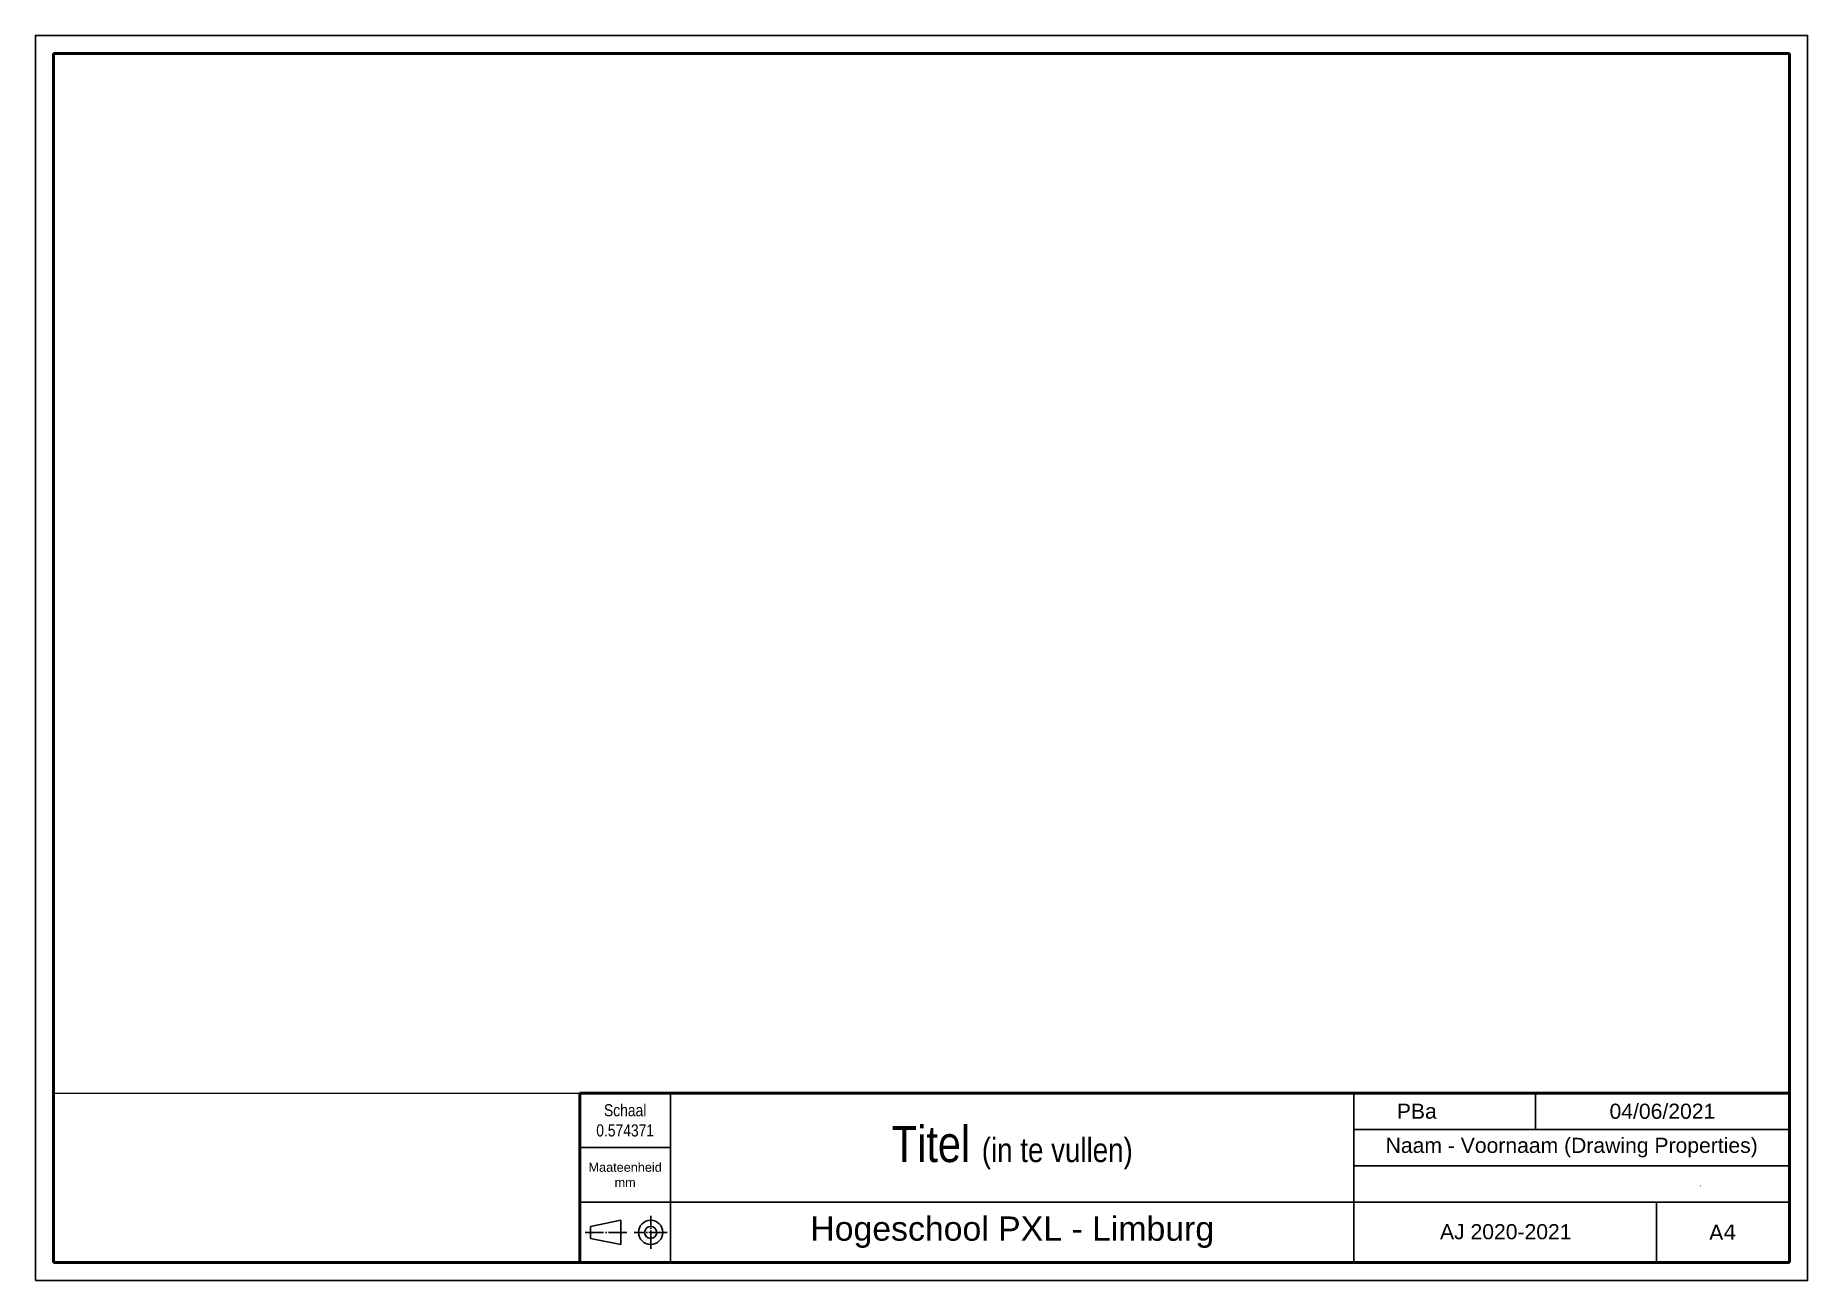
# Paper-space layout 'Landscape A4 (VP-DWGtoPDF)' of a CAD drawing. Header units: millimetres. Extents: x 29 to 322, y 20 to 226.
import ezdxf

# ---------------------------------------------------------------- set-up
doc = ezdxf.new("R2010")
doc.units = ezdxf.units.MM
doc.header["$LTSCALE"] = 0.5
doc.linetypes.add('ACAD_ISO04W100', pattern=[30, 24, -3, 0, -3])
doc.layers.get('0').update_dxf_attribs({"color": 250})
for name, color, linetype, plot in [('00 Niet printen', 212, 'Continuous', False), ('Uitgeverij', 7, 'Continuous', False), ('VP Hidden', 252, 'Continuous', False)]:
    doc.layers.add(name, color=color, linetype=linetype, plot=plot)
doc.layers.add('Kader', color=7, linetype='Continuous')
doc.styles.add('A3NCAD Technic', font='technic_.ttf')
doc.styles.get("Standard").update_dxf_attribs({"font": 'verdana.ttf'})
doc.styles.add('Technic', font='arial.ttf')

# ---------------------------------------------------------------- blocks, each defined once
blk = doc.blocks.new('*U26')
at = {"linetype": 'Continuous', "insert": (0, 0), "char_height": 4, "attachment_point": 5, "style": 'Technic'}
blk.add_mtext_dynamic_manual_height_columns('Hogeschool PXL - Limburg', width=113, gutter_width=12.5, heights=[0], dxfattribs=at)
blk = doc.blocks.new('*U28')
at = {"linetype": 'Continuous', "insert": (-0.18, -0.05), "char_height": 2.5, "width": 49.5442, "attachment_point": 5, "style": 'Technic'}
blk.add_mtext('AJ 2020-2021', dxfattribs=at)
blk = doc.blocks.new('*U29')
at = {"lineweight": 30, "insert": (0, 0), "char_height": 2.5, "width": 72, "attachment_point": 5, "style": 'Technic'}
blk.add_mtext('Naam - Voornaam (Drawing Properties)', dxfattribs=at)
blk = doc.blocks.new('*U27')
at = {"linetype": 'Continuous', "insert": (-7.91, 0.01), "char_height": 2.5, "attachment_point": 4, "style": 'Technic'}
blk.add_mtext_dynamic_manual_height_columns('PBa ', width=11.7286, gutter_width=12.5, heights=[0], dxfattribs=at)
blk = doc.blocks.new('*U33')
at = {"linetype": 'Continuous', "insert": (0, 0), "char_height": 2.5, "attachment_point": 5, "style": 'Technic'}
blk.add_mtext_dynamic_manual_height_columns('04/06/2021', width=16.6697, gutter_width=12.5, heights=[0], dxfattribs=at)
blk = doc.blocks.new('*U14')
at = {"color": 7, "linetype": 'Continuous', "insert": (20.28, 0.11), "char_height": 1, "attachment_point": 1, "style": 'Technic'}
blk.add_mtext_dynamic_manual_height_columns('.', width=33.7428, gutter_width=12.5, heights=[0], dxfattribs=at)
blk = doc.blocks.new('*U18')
at = {"layer": 'Kader', "lineweight": -3}
for p, q in [((-6.35, 0.98), (-1.35, 1.98)), ((-6.35, -0.02), (-6.35, 0.98)), ((-1.35, -0.02), (-1.35, 1.98)), ((-6.35, -0.02), (-6.35, -1.02)), ((-6.35, -1.02), (-1.35, -2.02)), ((-1.35, -0.02), (-1.35, -2.02))]:
    blk.add_line(p, q, dxfattribs=at)
at = {"layer": 'Kader', "linetype": 'ACAD_ISO04W100', "lineweight": -3, "ltscale": 0.25}
for p, q in [((3.61, -2.73), (3.61, 2.71)), ((-0.35, -0.02), (-7.39, -0.02)), ((6.33, -0.01), (0.89, -0.01))]:
    blk.add_line(p, q, dxfattribs=at)
at = {"layer": 'Kader', "lineweight": -3}
for radius in [2, 1]:
    blk.add_circle((3.61, -0.02), radius, dxfattribs=at)
blk = doc.blocks.new('*U31')
at = {"layer": 'Kader', "linetype": 'Continuous', "insert": (7.5, -4.5), "char_height": 1.5, "width": 15, "attachment_point": 5, "style": 'Technic'}
blk.add_mtext('Maateenheid\\Pmm', dxfattribs=at)

psp = doc.layouts.new('Landscape A4 (VP-DWGtoPDF)')

# ---------------------------------------------------------------- linework, layer by layer
at = {"layer": '00 Niet printen', "linetype": 'Continuous'}
psp.add_lwpolyline([(28.51, 19.82), (321.51, 19.82), (321.51, 225.82), (28.51, 225.82)], close=True, dxfattribs=at)
at = {"layer": 'Kader', "lineweight": 50}
for p, q in [((31.51, 22.82), (31.51, 222.82)), ((31.51, 222.82), (318.51, 222.82)), ((318.51, 22.82), (318.51, 222.82)), ((318.51, 50.82), (118.51, 50.82)), ((118.51, 50.82), (118.51, 22.82)), ((318.51, 22.82), (31.51, 22.82))]:
    psp.add_line(p, q, dxfattribs=at)
at = {"layer": 'Kader', "lineweight": 30}
for p, q in [((133.51, 22.82), (133.51, 50.82)), ((246.51, 22.82), (246.51, 50.82)), ((276.51, 44.82), (276.51, 50.82)), ((318.51, 22.82), (318.51, 50.82)), ((318.51, 44.82), (246.51, 44.82)), ((318.51, 38.82), (246.51, 38.82)), ((133.51, 32.82), (318.51, 32.82)), ((296.51, 22.82), (296.51, 32.82))]:
    psp.add_line(p, q, dxfattribs=at)
at = {"layer": 'Kader', "linetype": 'Continuous', "lineweight": 30}
for p, q in [((118.51, 41.82), (133.51, 41.82)), ((133.51, 32.82), (118.51, 32.82))]:
    psp.add_line(p, q, dxfattribs=at)

# ---------------------------------------------------------------- block references
at = {"linetype": 'Continuous'}
psp.add_blockref('*U31', (118.51, 41.82), dxfattribs=at)
at = {"layer": 'Kader', "linetype": 'Continuous'}
for name, p in [('*U27', (261.51, 47.82)), ('*U33', (297.51, 47.82)), ('*U29', (282.51, 41.82)), ('*U26', (190.01, 27.82)), ('*U28', (271.79, 27.94))]:
    psp.add_blockref(name, p, dxfattribs=at)
at = {"layer": 'Kader', "linetype": 'Continuous', "lineweight": -3}
psp.add_blockref('*U18', (126.62, 27.81), dxfattribs=at)
at = {"layer": 'Uitgeverij', "linetype": 'Continuous'}
psp.add_blockref('*U14', (283.37, 36.32), dxfattribs=at)

# ---------------------------------------------------------------- texts
at = {"linetype": 'Continuous', "insert": (126.01, 46.32), "char_height": 2, "attachment_point": 5, "style": 'A3NCAD Technic'}
psp.add_mtext_dynamic_manual_height_columns('Schaal\\P0.574371', width=15, gutter_width=12.5, heights=[0], dxfattribs=at)
at = {"layer": 'Kader', "insert": (190.01, 41.82), "char_height": 6, "width": 113, "attachment_point": 5}
psp.add_mtext('{\\fTechnic|b0|i0|c2|p2;Titel \\H0.66667x;(in te vullen)}', dxfattribs=at)
at = {"layer": 'Kader', "lineweight": 30, "insert": (307.51, 27.82), "char_height": 2.5, "width": 22, "attachment_point": 5}
psp.add_mtext('{\\fVerdana|b0|i0|c0|p34;A4}', dxfattribs=at)

# ---------------------------------------------------------------- viewports
at = {"layer": 'VP Hidden', "linetype": 'Continuous'}
psp.add_viewport(center=(175.01, 136.82), size=(287, 172), view_center_point=(210, 148.5), view_height=299.4579, dxfattribs=at)

doc.saveas('drawing.dxf')
